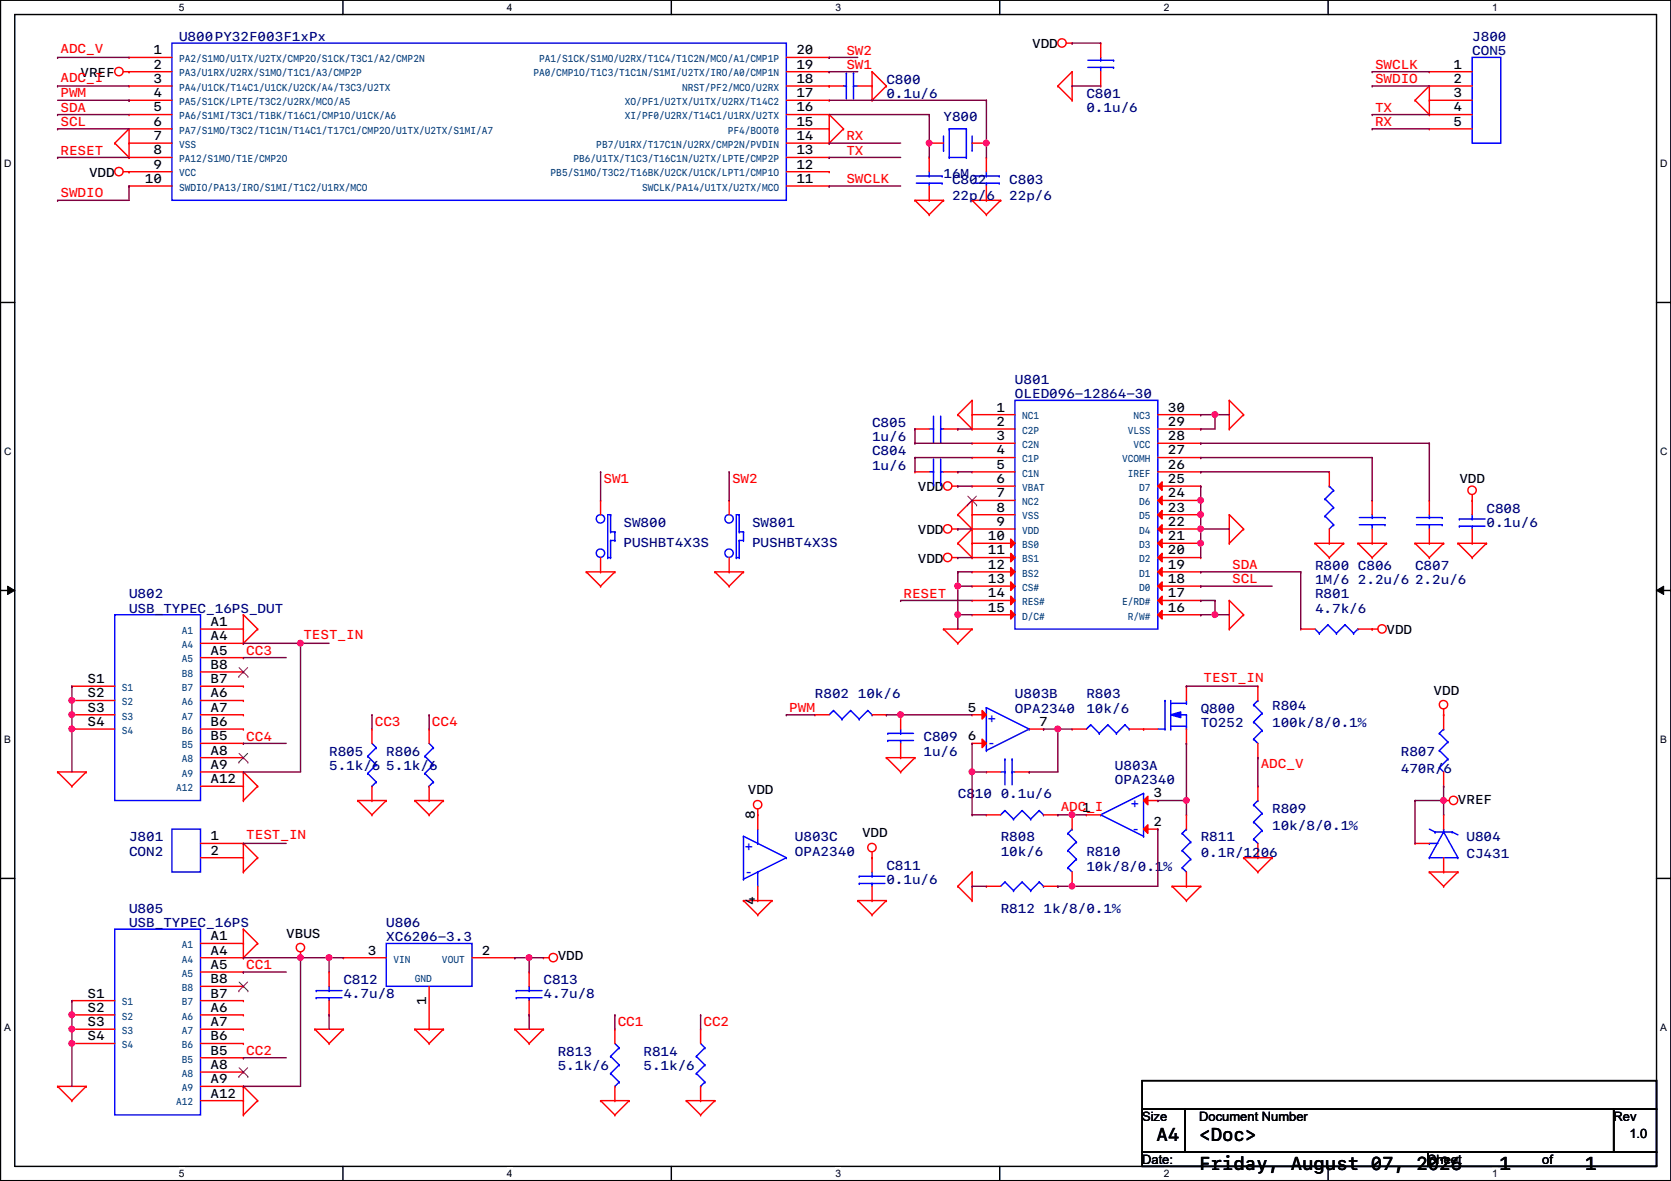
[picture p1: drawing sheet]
<svg xmlns="http://www.w3.org/2000/svg" width="297mm" height="210mm" viewBox="0 0 297 210" stroke-linecap="round" stroke-linejoin="round" font-family="sans-serif">
<defs><g id="words">
<g font-size="3.3">
<text x="205.6" y="202.8">A4</text>
<text x="213.2" y="202.8">&lt;Doc&gt;</text>
<text x="213.2" y="207.9">Friday, August 07, 2026</text>
<text x="266.5" y="207.9">1</text>
<text x="281.8" y="207.9">1</text>
</g>
<g font-size="3" fill="#00f">
<text x="175.6" y="128.6">+</text>
<text x="175.8" y="132.9">-</text>
<text x="201" y="143.8">+</text>
<text x="201.5" y="148.2">-</text>
<text x="132.4" y="151.5">+</text>
<text x="132.7" y="155.8">-</text>
</g>
<g font-size="2.3" fill="#f00">
<text x="10.7" y="9.5">ADC_V</text>
<text x="150.4" y="9.7">SW2</text>
<text x="10.7" y="14.6">ADC_I</text>
<text x="10.7" y="17.3">PWM</text>
<text x="150.4" y="12.2">SW1</text>
<text x="244.4" y="12.2">SWCLK</text>
<text x="244.4" y="14.8">SWDIO</text>
<text x="10.7" y="22.4">SCL</text>
<text x="10.7" y="19.9">SDA</text>
<text x="244.4" y="19.9">TX</text>
<text x="244.4" y="22.4">RX</text>
<text x="10.7" y="27.5">RESET</text>
<text x="150.4" y="24.9">RX</text>
<text x="150.4" y="27.5">TX</text>
<text x="10.7" y="35.1">SWDIO</text>
<text x="150.4" y="32.6">SWCLK</text>
<text x="107.3" y="85.9">SW1</text>
<text x="130.1" y="85.9">SW2</text>
<text x="219" y="101.1">SDA</text>
<text x="160.6" y="106.2">RESET</text>
<text x="219" y="103.7">SCL</text>
<text x="53.9" y="113.6">TEST_IN</text>
<text x="43.8" y="116.4">CC3</text>
<text x="213.9" y="121.2">TEST_IN</text>
<text x="43.8" y="131.6">CC4</text>
<text x="66.6" y="129.1">CC3</text>
<text x="76.8" y="129.1">CC4</text>
<text x="140.3" y="126.5">PWM</text>
<text x="224.1" y="136.5">ADC_V</text>
<text x="43.8" y="149.2">TEST_IN</text>
<text x="188.5" y="144.1">ADC_I</text>
<text x="43.8" y="172.3">CC1</text>
<text x="109.8" y="182.4">CC1</text>
<text x="125" y="182.4">CC2</text>
<text x="43.8" y="187.5">CC2</text>
</g>
<g font-size="2.3">
<text x="27.3" y="9.7">1</text>
<text x="141.6" y="9.7">20</text>
<text x="183.5" y="8.6">VDD</text>
<text x="14.3" y="13.6">VREF</text>
<text x="27.3" y="12.2">2</text>
<text x="27.3" y="14.7">3</text>
<text x="27.3" y="17.3">4</text>
<text x="141.6" y="17.3">17</text>
<text x="141.6" y="14.7">18</text>
<text x="141.6" y="12.2">19</text>
<text x="258.4" y="12.2">1</text>
<text x="258.4" y="14.7">2</text>
<text x="258.4" y="17.3">3</text>
<text x="27.3" y="19.8">5</text>
<text x="27.3" y="22.4">6</text>
<text x="141.6" y="22.4">15</text>
<text x="141.6" y="19.8">16</text>
<text x="258.4" y="19.8">4</text>
<text x="258.4" y="22.4">5</text>
<text x="27.3" y="24.9">7</text>
<text x="27.3" y="27.4">8</text>
<text x="27.3" y="30">9</text>
<text x="141.6" y="30">12</text>
<text x="141.6" y="27.4">13</text>
<text x="141.6" y="24.9">14</text>
<text x="15.8" y="31.4">VDD</text>
<text x="25.7" y="32.5">10</text>
<text x="141.6" y="32.5">11</text>
<text x="177.1" y="73.2">1</text>
<text x="177.1" y="75.7">2</text>
<text x="207.6" y="75.7">29</text>
<text x="207.6" y="73.2">30</text>
<text x="177.1" y="78.2">3</text>
<text x="177.1" y="80.8">4</text>
<text x="177.1" y="83.3">5</text>
<text x="207.6" y="83.3">26</text>
<text x="207.6" y="80.8">27</text>
<text x="207.6" y="78.2">28</text>
<text x="163.1" y="87.3">VDD</text>
<text x="177.1" y="85.9">6</text>
<text x="177.1" y="88.4">7</text>
<text x="207.6" y="88.4">24</text>
<text x="207.6" y="85.9">25</text>
<text x="259.4" y="85.8">VDD</text>
<text x="163.1" y="94.9">VDD</text>
<text x="177.1" y="90.9">8</text>
<text x="177.1" y="93.5">9</text>
<text x="207.6" y="93.5">22</text>
<text x="207.6" y="90.9">23</text>
<text x="163.1" y="100">VDD</text>
<text x="175.6" y="96">10</text>
<text x="175.6" y="98.6">11</text>
<text x="175.6" y="101.1">12</text>
<text x="207.6" y="101.1">19</text>
<text x="207.6" y="98.6">20</text>
<text x="207.6" y="96">21</text>
<text x="175.6" y="103.6">13</text>
<text x="175.6" y="106.2">14</text>
<text x="207.6" y="106.2">17</text>
<text x="207.6" y="103.6">18</text>
<text x="37.4" y="111.3">A1</text>
<text x="37.4" y="113.8">A4</text>
<text x="175.6" y="108.7">15</text>
<text x="207.6" y="108.7">16</text>
<text x="246.5" y="112.7">VDD</text>
<text x="37.4" y="116.3">A5</text>
<text x="37.4" y="118.9">B8</text>
<text x="15.6" y="121.4">S1</text>
<text x="15.6" y="124">S2</text>
<text x="37.4" y="124">A6</text>
<text x="37.4" y="121.4">B7</text>
<text x="254.8" y="123.6">VDD</text>
<text x="15.6" y="126.5">S3</text>
<text x="15.6" y="129">S4</text>
<text x="37.4" y="126.5">A7</text>
<text x="37.4" y="131.6">B5</text>
<text x="37.4" y="129">B6</text>
<text x="172" y="131.6">6</text>
<text x="172" y="126.5">5</text>
<text x="184.7" y="129">7</text>
<text x="37.4" y="134.1">A8</text>
<text x="37.4" y="136.7">A9</text>
<text x="37.4" y="139.2">A12</text>
<text x="132.9" y="141.1">VDD</text>
<text x="205.1" y="141.7">3</text>
<text x="259.2" y="142.9">VREF</text>
<text x="37.4" y="149.4">1</text>
<text x="134.2" y="145.6" transform="rotate(-90 134.2 145.6)">8</text>
<text x="153.2" y="148.8">VDD</text>
<text x="192.4" y="144.3">1</text>
<text x="205.1" y="146.8">2</text>
<text x="37.4" y="151.9">2</text>
<text x="134.2" y="160.8" transform="rotate(-90 134.2 160.8)">4</text>
<text x="37.4" y="167.1">A1</text>
<text x="50.9" y="166.8">VBUS</text>
<text x="37.4" y="169.7">A4</text>
<text x="37.4" y="172.2">A5</text>
<text x="65.4" y="169.7">3</text>
<text x="85.7" y="169.7">2</text>
<text x="99.1" y="170.6">VDD</text>
<text x="15.6" y="177.3">S1</text>
<text x="15.6" y="179.8">S2</text>
<text x="37.4" y="179.8">A6</text>
<text x="37.4" y="177.3">B7</text>
<text x="37.4" y="174.8">B8</text>
<text x="75.7" y="178.6" transform="rotate(-90 75.7 178.6)">1</text>
<text x="15.6" y="182.4">S3</text>
<text x="15.6" y="184.9">S4</text>
<text x="37.4" y="182.4">A7</text>
<text x="37.4" y="184.9">B6</text>
<text x="37.4" y="190">A8</text>
<text x="37.4" y="187.5">B5</text>
<text x="37.4" y="192.5">A9</text>
<text x="37.4" y="195.1">A12</text>
<text x="203" y="199.2">Size</text>
<text x="213.2" y="199.2">Document Number</text>
<text x="286.8" y="199.2">Rev</text>
<text x="289.6" y="202.3">1.0</text>
<text x="203" y="206.8">Date:</text>
<text x="253.8" y="206.8">Sheet</text>
<text x="274.1" y="206.8">of</text>
</g>
<g font-size="2.3" fill="#00007f">
<text x="31.8" y="7.3">U800PY32F003F1xPx</text>
<text x="261.7" y="7.3">J800</text>
<text x="261.7" y="9.8">CON5</text>
<text x="157.6" y="14.9">C800</text>
<text x="157.6" y="17.4">0.1u/6</text>
<text x="193.1" y="17.4">C801</text>
<text x="167.7" y="21.5">Y800</text>
<text x="193.1" y="20">0.1u/6</text>
<text x="167.7" y="31.7">16M</text>
<text x="169.2" y="32.7">C802</text>
<text x="169.2" y="35.5">22p/6</text>
<text x="179.4" y="32.7">C803</text>
<text x="179.4" y="35.5">22p/6</text>
<text x="180.4" y="70.8">OLED096-12864-30</text>
<text x="180.4" y="68.2">U801</text>
<text x="155" y="75.9">C805</text>
<text x="155" y="80.9">C804</text>
<text x="155" y="83.5">1u/6</text>
<text x="155" y="78.4">1u/6</text>
<text x="110.8" y="93.6">SW800</text>
<text x="133.7" y="93.6">SW801</text>
<text x="264.2" y="91.1">C808</text>
<text x="264.2" y="93.6">0.1u/6</text>
<text x="110.8" y="97.2">PUSHBT4X3S</text>
<text x="133.7" y="97.2">PUSHBT4X3S</text>
<text x="233.8" y="101.3">R800 C806</text>
<text x="251.5" y="101.3">C807</text>
<text x="22.9" y="106.3">U802</text>
<text x="233.8" y="103.8">1M/6</text>
<text x="233.8" y="106.3">R801</text>
<text x="241.4" y="103.8">2.2u/6</text>
<text x="251.5" y="103.8">2.2u/6</text>
<text x="22.9" y="108.9">USB_TYPEC_16PS_DUT</text>
<text x="233.8" y="108.9">4.7k/6</text>
<text x="144.9" y="124.1">R802 10k/6</text>
<text x="180.4" y="124.1">U803B</text>
<text x="193.1" y="124.1">R803</text>
<text x="164.2" y="131.7">C809</text>
<text x="180.4" y="126.7">OPA2340</text>
<text x="193.1" y="126.7">10k/6</text>
<text x="213.4" y="126.7">Q800</text>
<text x="213.4" y="129.2">TO252</text>
<text x="226.1" y="126.2">R804</text>
<text x="226.1" y="129.2">100k/8/0.1%</text>
<text x="58.5" y="134.3">R805</text>
<text x="58.5" y="136.8">5.1k/6</text>
<text x="68.7" y="134.3">R806</text>
<text x="68.7" y="136.8">5.1k/6</text>
<text x="164.2" y="134.3">1u/6</text>
<text x="198.2" y="136.8">U803A</text>
<text x="249" y="134.3">R807</text>
<text x="249" y="137.3">470R/6</text>
<text x="170.3" y="141.9">C810 0.1u/6</text>
<text x="198.2" y="139.4">OPA2340</text>
<text x="22.9" y="149.5">J801</text>
<text x="141.3" y="149.5">U803C</text>
<text x="177.9" y="149.5">R808</text>
<text x="213.4" y="149.5">R811</text>
<text x="226.1" y="144.4">R809</text>
<text x="226.1" y="147.5">10k/8/0.1%</text>
<text x="260.7" y="149.5">U804</text>
<text x="22.9" y="152.1">CON2</text>
<text x="141.3" y="152.1">OPA2340</text>
<text x="157.6" y="154.6">C811</text>
<text x="177.9" y="152.1">10k/6</text>
<text x="193.1" y="152.1">R810</text>
<text x="193.1" y="154.9">10k/8/0.1%</text>
<text x="213.4" y="152.3">0.1R/1206</text>
<text x="260.7" y="152.6">CJ431</text>
<text x="157.6" y="157.1">0.1u/6</text>
<text x="22.9" y="162.2">U805</text>
<text x="22.9" y="164.8">USB_TYPEC_16PS</text>
<text x="68.7" y="164.8">U806</text>
<text x="68.7" y="167.3">XC6206-3.3</text>
<text x="177.9" y="162.2">R812 1k/8/0.1%</text>
<text x="61" y="174.9">C812</text>
<text x="61" y="177.5">4.7u/8</text>
<text x="96.6" y="174.9">C813</text>
<text x="96.6" y="177.5">4.7u/8</text>
<text x="99.1" y="187.6">R813</text>
<text x="99.1" y="190.2">5.1k/6</text>
<text x="114.4" y="187.6">R814</text>
<text x="114.4" y="190.2">5.1k/6</text>
</g>
<g font-size="1.8">
<text x="31.8" y="1.9">5</text>
<text x="90.1" y="1.9">4</text>
<text x="148.5" y="1.9">3</text>
<text x="206.9" y="1.9">2</text>
<text x="265.3" y="1.9">1</text>
<text x=".7" y="29.8">D</text>
<text x="295.1" y="29.8">D</text>
<text x=".7" y="80.9">C</text>
<text x="295.1" y="80.9">C</text>
<text x=".7" y="132.1">B</text>
<text x="295.1" y="132.1">B</text>
<text x=".7" y="183.3">A</text>
<text x="295.1" y="183.3">A</text>
<text x="31.8" y="209.2">5</text>
<text x="90.1" y="209.2">4</text>
<text x="148.5" y="209.2">3</text>
<text x="206.9" y="209.2">2</text>
<text x="265.3" y="209.2">1</text>
</g>
<g font-size="1.8" fill="#003f7f">
<text x="31.8" y="11">PA2/S1MO/U1TX/U2TX/CMP2O/S1CK/T3C1/A2/CMP2N</text>
<text x="95.8" y="11">PA1/S1CK/S1MO/U2RX/T1C4/T1C2N/MCO/A1/CMP1P</text>
<text x="31.8" y="13.6">PA3/U1RX/U2RX/S1MO/T1C1/A3/CMP2P</text>
<text x="31.8" y="16.1">PA4/U1CK/T14C1/U1CK/U2CK/A4/T3C3/U2TX</text>
<text x="94.8" y="13.6">PA0/CMP1O/T1C3/T1C1N/S1MI/U2TX/IRO/A0/CMP1N</text>
<text x="121.2" y="16.1">NRST/PF2/MCO/U2RX</text>
<text x="31.8" y="18.7">PA5/S1CK/LPTE/T3C2/U2RX/MCO/A5</text>
<text x="31.8" y="21.2">PA6/S1MI/T3C1/T1BK/T16C1/CMP1O/U1CK/A6</text>
<text x="31.8" y="23.7">PA7/S1MO/T3C2/T1C1N/T14C1/T17C1/CMP2O/U1TX/U2TX/S1MI/A7</text>
<text x="111.1" y="21.2">XI/PF0/U2RX/T14C1/U1RX/U2TX</text>
<text x="111.1" y="18.7">XO/PF1/U2TX/U1TX/U2RX/T14C2</text>
<text x="129.4" y="23.7">PF4/BOOT0</text>
<text x="31.8" y="26.3">VSS</text>
<text x="31.8" y="28.8">PA12/S1MO/T1E/CMP2O</text>
<text x="101.9" y="28.8">PB6/U1TX/T1C3/T16C1N/U2TX/LPTE/CMP2P</text>
<text x="106" y="26.3">PB7/U1RX/T17C1N/U2RX/CMP2N/PVDIN</text>
<text x="31.8" y="31.4">VCC</text>
<text x="31.8" y="33.9">SWDIO/PA13/IRO/S1MI/T1C2/U1RX/MCO</text>
<text x="97.9" y="31.4">PB5/S1MO/T3C2/T16BK/U2CK/U1CK/LPT1/CMP1O</text>
<text x="114.1" y="33.9">SWCLK/PA14/U1TX/U2TX/MCO</text>
<text x="181.7" y="74.5">NC1</text>
<text x="181.7" y="77.1">C2P</text>
<text x="200.5" y="77.1">VLSS</text>
<text x="201.5" y="74.5">NC3</text>
<text x="181.7" y="79.6">C2N</text>
<text x="181.7" y="82.2">C1P</text>
<text x="199.5" y="82.2">VCOMH</text>
<text x="201.5" y="79.6">VCC</text>
<text x="181.7" y="84.7">C1N</text>
<text x="181.7" y="87.2">VBAT</text>
<text x="181.7" y="89.8">NC2</text>
<text x="200.5" y="84.7">IREF</text>
<text x="202.5" y="89.8">D6</text>
<text x="202.5" y="87.2">D7</text>
<text x="181.7" y="92.3">VSS</text>
<text x="181.7" y="94.9">VDD</text>
<text x="202.5" y="94.9">D4</text>
<text x="202.5" y="92.3">D5</text>
<text x="181.7" y="97.4">BS0</text>
<text x="181.7" y="99.9">BS1</text>
<text x="202.5" y="99.9">D2</text>
<text x="202.5" y="97.4">D3</text>
<text x="181.7" y="102.5">BS2</text>
<text x="181.7" y="105">CS#</text>
<text x="181.7" y="107.6">RES#</text>
<text x="199.5" y="107.6">E/RD#</text>
<text x="202.5" y="105">D0</text>
<text x="202.5" y="102.5">D1</text>
<text x="32.3" y="112.6">A1</text>
<text x="181.7" y="110.1">D/C#</text>
<text x="200.5" y="110.1">R/W#</text>
<text x="32.3" y="115.2">A4</text>
<text x="32.3" y="117.7">A5</text>
<text x="21.7" y="122.8">S1</text>
<text x="21.7" y="125.3">S2</text>
<text x="32.3" y="125.3">A6</text>
<text x="32.3" y="122.8">B7</text>
<text x="32.3" y="120.3">B8</text>
<text x="21.7" y="127.9">S3</text>
<text x="21.7" y="130.4">S4</text>
<text x="32.3" y="127.9">A7</text>
<text x="32.3" y="130.4">B6</text>
<text x="32.3" y="135.5">A8</text>
<text x="32.3" y="133">B5</text>
<text x="31.3" y="140.6">A12</text>
<text x="32.3" y="138">A9</text>
<text x="32.3" y="168.5">A1</text>
<text x="32.3" y="171.1">A4</text>
<text x="32.3" y="173.6">A5</text>
<text x="69.9" y="171.1">VIN</text>
<text x="78.6" y="171.1">VOUT</text>
<text x="21.7" y="178.7">S1</text>
<text x="32.3" y="178.7">B7</text>
<text x="32.3" y="176.1">B8</text>
<text x="73.7" y="174.5">GND</text>
<text x="21.7" y="181.2">S2</text>
<text x="21.7" y="183.8">S3</text>
<text x="32.3" y="181.2">A6</text>
<text x="32.3" y="183.8">A7</text>
<text x="21.7" y="186.3">S4</text>
<text x="32.3" y="191.4">A8</text>
<text x="32.3" y="188.8">B5</text>
<text x="32.3" y="186.3">B6</text>
<text x="31.3" y="196.5">A12</text>
<text x="32.3" y="193.9">A9</text>
</g>
</g></defs>
<path d="M.1 0h296.9v209.8h-296.9zM2.6 2.6h291.9v204.7h-291.9z" fill="none" stroke="#000" stroke-width=".25"/>
<g fill="#fff">
<path d="M31.8 .3h1v2h-1z"/>
<path d="M31.8 207.6h1v1.9h-1z"/>
</g>
<path d="M61 0v2.6M61 207.3v2.5" fill="none" stroke="#000" stroke-width=".25"/>
<g fill="#fff">
<path d="M90.1 .3h1v2h-1z"/>
<path d="M90.1 207.6h1v1.9h-1z"/>
</g>
<path d="M119.3 0v2.6M119.3 207.3v2.5" fill="none" stroke="#000" stroke-width=".25"/>
<g fill="#fff">
<path d="M148.5 .3h1v2h-1z"/>
<path d="M148.5 207.6h1v1.9h-1z"/>
</g>
<path d="M177.7 0v2.6M177.7 207.3v2.5" fill="none" stroke="#000" stroke-width=".25"/>
<g fill="#fff">
<path d="M206.9 .3h1v2h-1z"/>
<path d="M206.9 207.6h1v1.9h-1z"/>
</g>
<path d="M236.1 0v2.6M236.1 207.3v2.5" fill="none" stroke="#000" stroke-width=".25"/>
<g fill="#fff">
<path d="M265.3 .3h.9v2h-.9z"/>
<path d="M265.3 207.6h.9v1.9h-.9z"/>
<path d="M.7 28.2h1.3v1.9h-1.3z"/>
<path d="M295.1 28.2h1.3v1.9h-1.3z"/>
<path d="M.7 79.3h1.3v2h-1.3z"/>
<path d="M295.1 79.3h1.3v2h-1.3z"/>
</g>
<path d="M.1 53.8h2.5M294.5 53.8h2.5" fill="none" stroke="#000" stroke-width=".25"/>
<g fill="#fff">
<path d="M.7 130.5h1.2v2h-1.2z"/>
<path d="M295.1 130.5h1.2v2h-1.2z"/>
</g>
<path d="M.1 104.9h2.5M294.5 104.9h2.5" fill="none" stroke="#000" stroke-width=".25"/>
<path d="M1.4 104.2l1.2 .7-1.2 .8zM294.5 104.9l1.2-.7v1.5z" fill="#000"/>
<path d="M1.4 104.2l1.2 .7-1.2 .8zM294.5 104.9l1.2-.7v1.5z" fill="none" stroke="#000" stroke-width=".18"/>
<g fill="#fff">
<path d="M.7 181.7h1.2v2h-1.2z"/>
<path d="M295.1 181.7h1.2v2h-1.2z"/>
</g>
<path d="M.1 156.1h2.5M294.5 156.1h2.5M203 192.1h91.5v5h-91.5zM203 197.1h7.6v7.7h-7.6zM210.6 197.1h76.2v7.7h-76.2zM286.8 197.1h7.7v7.7h-7.7zM203 204.8h50.8v2.5h-50.8zM253.8 204.8h40.7v2.5h-40.7z" fill="none" stroke="#000" stroke-width=".25"/>
<g fill="none" stroke="#f00" stroke-width=".25">
<path d="M21.9 12.7h1M22.9 12.7h.1M155 12.7h.1M155 17.8h.1M155 12.7v5.1M155 12.7l2.6 2.6M157.6 15.3h.1M157.6 15.3l-2.6 2.5M188 15.3h.1M188 15.3l2.6 2.5M189.6 7.7h1M190.6 17.8h.1"/>
<path d="M190.6 12.7h.1M190.6 7.7h.1M190.6 12.7v5.1M190.6 12.7l-2.6 2.6M251.5 17.8h.1M251.5 17.8l2.6 2.6M254.1 15.3h.1M254.1 15.3v5.1M254.1 15.3l-2.6 2.5M20.4 25.4h.1M20.4 25.4l2.5 2.6M21.9 30.5h1"/>
<path d="M22.9 30.5h.1M22.9 28h.1M22.9 22.9h.1M22.9 22.9v5.1M22.9 22.9l-2.5 2.5M147.4 20.4h.1M147.4 25.4h.1M147.4 20.4v5M147.4 20.4l2.5 2.5M149.9 22.9h.1M149.9 22.9l-2.5 2.5M162.6 35.6h.1"/>
<path d="M162.6 35.6h5.1M162.6 35.6l2.6 2.5M165.2 38.1h.1M165.2 35.6h.1M165.2 28h.1M165.2 28v2.5M165.2 33.1v2.5M167.7 35.6h.1M167.7 35.6l-2.5 2.5M172.8 35.6h.1M172.8 35.6h5.1M172.8 35.6l2.5 2.5"/>
<path d="M175.3 38.1h.1M175.3 35.6h.1M175.3 28h.1M175.3 28v2.5M175.3 33.1v2.5M177.9 35.6h.1M177.9 35.6l-2.6 2.5M254.1 20.4h.1M170.3 73.7h.1M170.3 73.7l2.5 2.5M172.8 71.2h.1M172.8 76.2h.1"/>
<path d="M172.8 71.2v5M172.8 71.2l-2.5 2.5M218.5 76.2h.1M218.5 71.2h.1M218.5 71.2v5M218.5 71.2l2.6 2.5M221.1 73.7h.1M221.1 73.7l-2.6 2.5M129.6 88.9h.1M129.6 88.9v2.6M129.6 99.1v2.5M162.6 83.9h.1"/>
<path d="M162.6 83.9h2.6M167.7 83.9h2.6M169.2 94h1.1M169.2 86.4h1.1M169.2 99.1h1.1M170.3 94h.1M170.3 91.5h.1M170.3 86.4h.1M170.3 99.1h.1M170.3 96.6h.1M170.3 83.9h.1M170.3 91.5l2.5 2.5"/>
<path d="M170.3 96.6l2.5 2.5M172.8 88.9h.1M172.8 94h.1M172.8 99.1h.1M172.8 88.9v10.2M172.8 88.9l-2.5 2.6M172.8 94l-2.5 2.6M218.5 96.6h.1M218.5 91.5h.1M218.5 91.5v5.1M218.5 91.5l2.6 2.5M221.1 94h.1"/>
<path d="M221.1 94l-2.6 2.6M233.8 96.6h.1M233.8 96.6h5M233.8 96.6l2.5 2.5M236.3 99.1h.1M238.8 96.6h.1M238.8 96.6l-2.5 2.5M241.4 96.6h.1M241.4 96.6h5.1M241.4 96.6l2.5 2.5M243.9 99.1h.1M246.5 96.6h.1"/>
<path d="M246.5 96.6l-2.6 2.5M251.5 96.6h.1M251.5 96.6h5.1M251.5 96.6l2.6 2.5M254.1 99.1h.1M256.6 96.6h.1M256.6 96.6l-2.5 2.5M259.2 96.6h.1M259.2 96.6h5M259.2 96.6l2.5 2.5M261.7 88.9h.1M261.7 99.1h.1"/>
<path d="M261.7 87.9v1M264.2 96.6h.1M264.2 96.6l-2.5 2.5M35.6 111.8h7.7M35.6 114.3h7.7M35.6 116.9h7.7M35.6 119.4h7.7M43.3 109.3h.1M43.3 114.3h.1M43.3 111.8h.1M43.3 116.9h.1M43.3 119.4h.1"/>
<path d="M43.3 109.3v5M43.3 109.3l2.5 2.5M45.8 111.8h.1M45.8 111.8l-2.5 2.5M104.2 101.6h.1M104.2 101.6h5.1M104.2 101.6l2.6 2.6M106.8 104.2h.1M109.3 101.6h.1M109.3 101.6l-2.5 2.6M127.1 101.6h.1M127.1 101.6h5.1"/>
<path d="M127.1 101.6l2.5 2.6M129.6 104.2h.1M129.6 101.6h.1M132.2 101.6h.1M132.2 101.6l-2.6 2.6M167.7 111.8h.1M167.7 111.8h5.1M167.7 111.8l2.6 2.5M170.3 114.3h.1M172.8 111.8h.1M172.8 111.8l-2.5 2.5M218.5 111.8h.1"/>
<path d="M218.5 106.7h.1M218.5 106.7v5.1M218.5 106.7l2.6 2.6M221.1 109.3h.1M221.1 109.3l-2.6 2.5M243.9 111.8h.1M243.9 111.8h1M10.2 137.2h.1M10.2 137.2h5.1M10.2 137.2l2.6 2.5M12.8 139.7h.1M12.8 122h.1"/>
<path d="M12.8 124.5h.1M12.8 127h.1M12.8 129.6h.1M12.8 129.6h7.6M12.8 122h7.6M12.8 124.5h7.6M12.8 127h7.6M15.3 137.2h.1M15.3 137.2l-2.5 2.5M35.6 134.7h7.7M35.6 137.2h7.7M35.6 129.6h7.7"/>
<path d="M35.6 122h7.7M35.6 124.5h7.7M35.6 127h7.7M35.6 139.7h7.7M35.6 132.1h7.7M43.3 137.2h.1M43.3 124.5h.1M43.3 127h.1M43.3 134.7h.1M43.3 139.7h.1M43.3 132.1h.1M43.3 129.6h.1"/>
<path d="M43.3 122h.1M43.3 137.2v5.1M43.3 137.2l2.5 2.5M45.8 139.7h.1M45.8 139.7l-2.5 2.6M157.6 134.7h.1M157.6 134.7h5M157.6 134.7l2.5 2.5M160.1 137.2h.1M162.6 134.7h.1M162.6 134.7l-2.5 2.5M183 129.6h2.5"/>
<path d="M185.5 129.6h.1M190.6 129.6h.1M190.6 129.6h2.5M200.7 129.6h2.6M203.3 129.6h.1M256.6 127h.1M256.6 139.7h.1M256.6 126v3.6M256.6 137.2v2.5M43.3 142.3h.1M43.3 149.9h.1M43.3 155h.1"/>
<path d="M43.3 149.9v5.1M43.3 149.9l2.5 2.5M45.8 152.4h.1M45.8 152.4l-2.5 2.6M63.6 142.3h.1M63.6 142.3h5.1M63.6 142.3l2.5 2.5M66.1 144.8h.1M68.7 142.3h.1M68.7 142.3l-2.6 2.5M73.7 142.3h.1M73.7 142.3h5.1"/>
<path d="M73.7 142.3l2.6 2.5M76.3 144.8h.1M78.8 142.3h.1M78.8 142.3l-2.5 2.5M134.7 144.8h.1M134.7 143.8v1M155 152.4h.1M155 151.4v3.6M155 157.5v2.6M170.3 157.5h.1M170.3 157.5l2.5 2.6M172.8 155h.1"/>
<path d="M172.8 155v5.1M172.8 155l-2.5 2.5M208.4 157.5h.1M208.4 157.5h5M208.4 157.5l2.5 2.6M213.4 157.5h.1M213.4 157.5l-2.5 2.6M221.1 152.4h.1M221.1 152.4h5M221.1 152.4l2.5 2.6M223.6 155h.1M226.1 152.4h.1"/>
<path d="M226.1 152.4l-2.5 2.6M254.1 155h.1M254.1 155h5.1M254.1 155l2.5 2.5M256.6 157.5h.1M256.6 142.3h.1M256.6 142.3h1M259.2 155h.1M259.2 155l-2.6 2.5M43.3 165.1h.1M43.3 170.2h.1M43.3 165.1v5.1"/>
<path d="M43.3 165.1l2.5 2.6M45.8 167.7h.1M45.8 167.7l-2.5 2.5M53.4 170.2h.1M53.4 169.2v1M61 170.2h.1M61 170.2h7.7M76.3 175.3v7.6M83.9 170.2h7.6M91.5 170.2h.1M96.6 170.2h.1M96.6 170.2h1"/>
<path d="M132.2 160.1h.1M132.2 160.1h5M132.2 160.1l2.5 2.5M134.7 162.6h.1M137.2 160.1h.1M137.2 160.1l-2.5 2.5M152.5 160.1h.1M152.5 160.1h5.1M152.5 160.1l2.5 2.5M155 162.6h.1M155 160.1h.1M157.6 160.1h.1"/>
<path d="M157.6 160.1l-2.6 2.5M172.8 160.1h.1M210.9 160.1h.1M10.2 193.1h.1M10.2 193.1h5.1M10.2 193.1l2.6 2.5M12.8 195.6h.1M15.3 193.1h.1M15.3 193.1l-2.5 2.5M43.3 193.1h.1M43.3 198.2h.1M43.3 193.1v5.1"/>
<path d="M43.3 193.1l2.5 2.5M45.8 195.6h.1M45.8 195.6l-2.5 2.6M56 182.9h.1M56 182.9h5M56 182.9l2.5 2.6M58.5 185.5h.1M61 182.9h.1M61 182.9l-2.5 2.6M73.7 182.9h.1M73.7 182.9h5.1M73.7 182.9l2.6 2.6"/>
<path d="M76.3 185.5h.1M76.3 182.9h.1M78.8 182.9h.1M78.8 182.9l-2.5 2.6M91.5 182.9h.1M91.5 182.9h5.1M91.5 182.9l2.6 2.6M94.1 185.5h.1M96.6 182.9h.1M96.6 182.9l-2.5 2.6M106.8 195.6h.1M106.8 195.6h5"/>
<path d="M106.8 195.6l2.5 2.6M109.3 198.2h.1M111.8 195.6h.1M111.8 195.6l-2.5 2.6M122 195.6h.1M122 195.6h5.1M122 195.6l2.5 2.6M124.5 198.2h.1M124.5 182.9h.1M124.5 195.6h.1M124.5 182.9v2.6M124.5 193.1v2.5"/>
<path d="M127.1 195.6h.1M127.1 195.6l-2.6 2.6"/>
<circle cx="21.1" cy="12.7" r=".75"/>
<circle cx="188.8" cy="7.6" r=".75"/>
<circle cx="21.1" cy="30.5" r=".75"/>
<circle cx="168.5" cy="94" r=".75"/>
<circle cx="168.5" cy="86.4" r=".75"/>
<circle cx="168.5" cy="99.1" r=".75"/>
<circle cx="261.7" cy="87.1" r=".75"/>
<circle cx="245.7" cy="111.8" r=".75"/>
<circle cx="256.6" cy="125.2" r=".75"/>
<circle cx="134.7" cy="143" r=".75"/>
<circle cx="155" cy="150.6" r=".75"/>
<circle cx="258.4" cy="142.3" r=".75"/>
<circle cx="53.4" cy="168.4" r=".75"/>
<circle cx="98.4" cy="170.2" r=".75"/>
</g>
<g fill="none" stroke="#00f" stroke-width=".25">
<path d="M162.9 31.3h4.6M162.9 32.6h4.6M165.2 32.6h.1M165.2 31.3h.1M165.2 30.5v.8M165.2 32.6v.5M167.5 31.3h.1M167.5 32.6h.1M173.1 31.3h4.5M173.1 32.6h4.5M175.3 32.6h.1M175.3 31.3h.1"/>
<path d="M175.3 30.5v.8M175.3 32.6v.5M177.6 31.3h.1M177.6 32.6h.1M130.9 99.1h.1M130.9 99.1h.5M131.4 99.1h.1M131.4 96.1h.1M131.4 94.5h.1M131.4 91.5h.1M131.4 91.5h-.5v7.6M131.4 91.5v3"/>
<path d="M131.4 96.1v3M131.4 96.1h.8M131.4 94.5h.8M132.2 96.1h.1M132.2 94.5h.1M132.2 94.5v1.6M165.2 83.9h.7M165.9 86.1h.1M165.9 83.9h.1M165.9 81.6v4.5M167.2 83.9h.1M167.2 86.1h.1"/>
<path d="M167.2 83.9h.5M167.2 81.6v4.5M20.4 109.3h15.2v33h-15.2zM175.3 125.8h.1M175.3 133.4h.1M175.3 125.8v7.6M175.3 125.8l7.7 3.8M183 129.6h.1M183 129.6l-7.7 3.8M193.9 128.8h.1M193.9 128.8l-.8 .8M193.9 128.8l1.5 1.5"/>
<path d="M195.4 130.3h.1M196.9 128.8h.1M196.9 128.8l-1.5 1.5M196.9 128.8l1.6 1.5M198.5 130.3h.1M200 128.8h.1M200 128.8l-1.5 1.5M200 128.8l.7 .8M200.7 129.6h.1M255.9 136.4h.1M255.9 133.4h.1M255.9 130.3h.1"/>
<path d="M255.9 136.4l.7 .8M255.9 133.4l1.5 1.5M255.9 130.3l1.5 1.6M256.6 129.6h.1M256.6 129.6l-.7 .7M257.4 134.9h.1M257.4 131.9h.1M257.4 134.9l-1.5 1.5M257.4 131.9l-1.5 1.5M152.7 155.7h.1M152.7 157h.1M152.7 155.7h4.6"/>
<path d="M152.7 157h4.6M155 157h.1M155 155.7h.1M155 155v.7M155 157v.5M68.7 167.7h15.2v7.6h-15.2zM123.8 187.7h.1M123.8 190.8h.1M123.8 187.7l1.5 1.6M123.8 190.8l1.5 1.5M124.5 193.1h.1M124.5 185.5l.8 .7"/>
<path d="M125.3 186.2h.1M125.3 189.3h.1M125.3 192.3h.1M125.3 186.2l-1.5 1.5M125.3 189.3l-1.5 1.5M125.3 192.3l-.8 .8"/>
<circle cx="129.6" cy="92.2" r=".75"/>
<circle cx="129.6" cy="98.3" r=".75"/>
</g>
<path d="M42.5 118.7l1.6 1.5M44 118.7l-1.5 1.5M42.5 135.5h.1M42.5 120.2h.1M42.5 133.9l1.6 1.6M44 133.9l-1.5 1.6M44.1 135.5h.1M44.1 120.2h.1" fill="none" stroke="#7f3f00" stroke-width=".18"/>
<path d="M174.6 131.4l.7 .7-.7 .8z" fill="#f00"/>
<path d="M172.8 132.1h.1M172.8 132.1h2.5M174.6 131.4l.7 .7-.7 .8z" fill="none" stroke="#f00" stroke-width=".25"/>
<path d="M174.6 126.3l.7 .7-.7 .8z" fill="#f00"/>
<g fill="none" stroke="#f00" stroke-width=".25">
<path d="M172.8 127h.1M172.8 127h2.5M174.6 126.3l.7 .7-.7 .8zM175.3 157.5h.1M175.3 144.8h.1M175.3 157.5h2.6M175.3 144.8h2.6M185.5 157.5h2.5M185.5 144.8h2.5M188 157.5h.1M188 144.8h.1M193.1 144.8h.1"/>
<path d="M193.1 144.8h2.6"/>
</g>
<g fill="none" stroke="#00f" stroke-width=".25">
<path d="M178.6 156.8h.1M178.6 144.1h.1M178.6 156.8l-.7 .7M178.6 156.8l1.6 1.5M178.6 144.1l-.7 .7M178.6 144.1l1.6 1.5M180.2 158.3h.1M180.2 145.6h.1M181.7 156.8h.1M181.7 144.1h.1M181.7 156.8l-1.5 1.5M181.7 156.8l1.5 1.5"/>
<path d="M181.7 144.1l-1.5 1.5M181.7 144.1l1.5 1.5M183.2 158.3h.1M183.2 145.6h.1M184.7 156.8h.1M184.7 144.1h.1M184.7 156.8l-1.5 1.5M184.7 156.8l.8 .7M184.7 144.1l-1.5 1.5M184.7 144.1l.8 .7M185.5 157.5h.1M185.5 144.8h.1"/>
<path d="M195.7 144.8h.1M195.7 144.8l7.6 3.8M203.3 141h.1M203.3 148.6h.1M203.3 141l-7.6 3.8M203.3 141v7.6"/>
</g>
<path d="M203.3 147.4l.7-.8v1.5z" fill="#f00"/>
<path d="M203.3 147.4l.7-.8v1.5zM203.3 147.4h2.5M205.8 147.4h.1" fill="none" stroke="#f00" stroke-width=".25"/>
<path d="M203.3 142.3l.7-.8v1.5z" fill="#f00"/>
<g fill="none" stroke="#f00" stroke-width=".25">
<path d="M22.9 10.2h.1M22.9 12.7h.1M22.9 15.3h.1M22.9 17.8h.1M22.9 12.7h7.7M22.9 15.3h7.7M22.9 17.8h7.7M22.9 10.2h7.7M139.8 12.7h7.6M139.8 15.3h7.6M139.8 17.8h7.6M139.8 10.2h7.6"/>
<path d="M147.4 17.8h.1M147.4 15.3h.1M147.4 12.7h.1M147.4 10.2h.1M254.1 12.7h.1M254.1 15.3h.1M254.1 17.8h.1M254.1 12.7h7.6M254.1 15.3h7.6M254.1 17.8h7.6M22.9 20.4h.1M22.9 22.9h.1"/>
<path d="M22.9 25.4h.1M22.9 28h.1M22.9 30.5h.1M22.9 33.1h.1M22.9 20.4h7.7M22.9 22.9h7.7M22.9 25.4h7.7M22.9 28h7.7M22.9 30.5h7.7M22.9 33.1h7.7M139.8 20.4h7.6M139.8 22.9h7.6"/>
<path d="M139.8 25.4h7.6M139.8 28h7.6M139.8 30.5h7.6M139.8 33.1h7.6M147.4 33.1h.1M147.4 30.5h.1M147.4 28h.1M147.4 25.4h.1M147.4 22.9h.1M147.4 20.4h.1M254.1 20.4h.1M254.1 22.9h.1"/>
<path d="M254.1 20.4h7.6M254.1 22.9h7.6M172.8 73.7h.1M172.8 76.2h.1M172.8 78.8h.1M172.8 73.7h7.6M172.8 76.2h7.6M172.8 78.8h7.6M172.8 81.3h.1M172.8 83.9h.1M172.8 86.4h.1M172.8 88.9h.1"/>
<path d="M172.8 91.5h.1M172.8 94h.1M172.8 81.3h7.6M172.8 83.9h7.6M172.8 86.4h7.6M172.8 88.9h7.6M172.8 91.5h7.6M172.8 94h7.6M236.3 96.6h.1M236.3 83.9h.1M236.3 83.9v2.5M236.3 94v2.6"/>
<path d="M231.2 111.8h.1M231.2 111.8h2.6M241.4 111.8h2.5M243.9 111.8h.1M66.1 129.6h.1M66.1 129.6v2.5M66.1 139.7v2.6M175.3 137.2h.1M175.3 137.2h2.6M180.4 137.2h2.6M183 137.2h.1M223.6 134.7h.1"/>
<path d="M223.6 122h.1M223.6 122v2.5M223.6 132.1v2.6M66.1 142.3h.1M203.3 142.3l.7-.8v1.5zM203.3 142.3h2.5M205.8 142.3h.1"/>
</g>
<g fill="none" stroke="#00f" stroke-width=".25">
<path d="M30.6 7.7h109.2v27.9h-109.2zM261.7 10.2h5.1v15.2h-5.1zM180.4 71.2h25.4v40.6h-25.4zM235.5 91.7h.1M235.5 88.7h.1M235.5 91.7l1.6 1.6M235.5 88.7l1.6 1.5M236.3 86.4h.1M236.3 86.4l.8 .8M237.1 93.3h.1M237.1 90.2h.1M237.1 87.2h.1"/>
<path d="M237.1 93.3l-.8 .7M237.1 90.2l-1.6 1.5M237.1 87.2l-1.6 1.5M233.8 111.8l.7 .8M234.5 112.6h.1M236 111h.1M236 111l-1.5 1.6M236 111l1.6 1.6M237.6 112.6h.1M239.1 111h.1M239.1 111l-1.5 1.6M239.1 111l1.5 1.6"/>
<path d="M240.6 112.6h.1M241.4 111.8h.1M241.4 111.8l-.8 .8M65.4 134.4h.1M65.4 137.5h.1M65.4 134.4l1.5 1.5M65.4 137.5l1.5 1.5M66.1 139.7h.1M66.1 132.1l.8 .8M66.9 132.9h.1M66.9 135.9h.1M66.9 139h.1"/>
<path d="M66.9 132.9l-1.5 1.5M66.9 135.9l-1.5 1.6M66.9 139l-.8 .7M177.9 137.2h.7M178.6 134.9h.1M178.6 137.2h.1M178.6 134.9v4.6M179.9 137.2h.1M179.9 134.9h.1M179.9 137.2h.5M179.9 134.9v4.6M222.8 131.4h.1"/>
<path d="M222.8 128.3h.1M222.8 125.3h.1M222.8 131.4l.8 .7M222.8 128.3l1.6 1.5M222.8 125.3l1.6 1.5M223.6 124.5h.1M223.6 124.5l-.8 .8M224.4 129.8h.1M224.4 126.8h.1M224.4 129.8l-1.6 1.6M224.4 126.8l-1.6 1.5"/>
</g>
<path d="M172 89.7h.1M172 88.2l1.6 1.5M173.6 88.2l-1.6 1.5M173.6 89.7h.1" fill="none" stroke="#7f3f00" stroke-width=".18"/>
<path d="M179.7 95.8l.7 .8-.7 .7z" fill="#f00"/>
<path d="M172.8 96.6h.1M172.8 96.6h7.6M179.7 95.8l.7 .8-.7 .7z" fill="none" stroke="#f00" stroke-width=".25"/>
<path d="M179.7 98.3l.7 .8-.7 .8z" fill="#f00"/>
<path d="M172.8 99.1h.1M172.8 99.1h7.6M179.7 98.3l.7 .8-.7 .8z" fill="none" stroke="#f00" stroke-width=".25"/>
<path d="M179.7 100.9l.7 .7-.7 .8z" fill="#f00"/>
<path d="M172.8 101.6h.1M172.8 101.6h7.6M179.7 100.9l.7 .7-.7 .8z" fill="none" stroke="#f00" stroke-width=".25"/>
<path d="M179.7 103.4l.7 .8-.7 .7z" fill="#f00"/>
<path d="M172.8 104.2h.1M172.8 104.2h7.6M179.7 103.4l.7 .8-.7 .7z" fill="none" stroke="#f00" stroke-width=".25"/>
<path d="M179.7 106l.7 .7-.7 .8z" fill="#f00"/>
<path d="M172.8 106.7h.1M172.8 106.7h7.6M179.7 106l.7 .7-.7 .8z" fill="none" stroke="#f00" stroke-width=".25"/>
<path d="M179.7 108.5l.7 .8-.7 .7z" fill="#f00"/>
<path d="M172.8 109.3h.1M172.8 109.3h7.6M179.7 108.5l.7 .8-.7 .7z" fill="none" stroke="#f00" stroke-width=".25"/>
<path d="M205.8 109.3l.8-.8v1.5z" fill="#f00"/>
<path d="M205.8 109.3l.8-.8v1.5zM205.8 109.3h7.6M213.4 109.3h.1" fill="none" stroke="#f00" stroke-width=".25"/>
<path d="M205.8 106.7l.8-.7v1.5z" fill="#f00"/>
<path d="M205.8 106.7l.8-.7v1.5zM205.8 106.7h7.6M213.4 106.7h.1" fill="none" stroke="#f00" stroke-width=".25"/>
<path d="M205.8 104.2l.8-.8v1.5z" fill="#f00"/>
<path d="M205.8 104.2l.8-.8v1.5zM205.8 104.2h7.6M213.4 104.2h.1" fill="none" stroke="#f00" stroke-width=".25"/>
<path d="M205.8 101.6l.8-.7v1.5z" fill="#f00"/>
<path d="M205.8 101.6l.8-.7v1.5zM205.8 101.6h7.6M213.4 101.6h.1" fill="none" stroke="#f00" stroke-width=".25"/>
<path d="M205.8 99.1l.8-.8v1.6z" fill="#f00"/>
<path d="M205.8 99.1l.8-.8v1.6zM205.8 99.1h7.6M213.4 99.1h.1" fill="none" stroke="#f00" stroke-width=".25"/>
<path d="M205.8 96.6l.8-.8v1.5z" fill="#f00"/>
<path d="M205.8 96.6l.8-.8v1.5zM205.8 96.6h7.6M213.4 96.6h.1" fill="none" stroke="#f00" stroke-width=".25"/>
<path d="M205.8 94l.8-.7v1.5z" fill="#f00"/>
<path d="M205.8 94l.8-.7v1.5zM205.8 94h7.6M213.4 94h.1" fill="none" stroke="#f00" stroke-width=".25"/>
<path d="M205.8 91.5l.8-.8v1.5z" fill="#f00"/>
<path d="M205.8 91.5l.8-.8v1.5zM205.8 91.5h7.6M213.4 91.5h.1" fill="none" stroke="#f00" stroke-width=".25"/>
<path d="M205.8 88.9l.8-.7v1.5z" fill="#f00"/>
<path d="M205.8 88.9l.8-.7v1.5zM205.8 88.9h7.6M213.4 88.9h.1" fill="none" stroke="#f00" stroke-width=".25"/>
<path d="M205.8 86.4l.8-.8v1.6z" fill="#f00"/>
<g fill="none" stroke="#f00" stroke-width=".25">
<path d="M147.4 15.3h.1M147.4 15.3h2.5M152.5 15.3h2.5M155 15.3h.1M195.7 7.7h.1M195.7 15.3h.1M195.7 7.7v2.5M195.7 12.7v2.6M165.2 25.4h.1M165.2 25.4h2.5M172.8 25.4h2.5M175.3 25.4h.1"/>
<path d="M205.8 78.8h7.6M205.8 76.2h7.6M205.8 73.7h7.6M213.4 78.8h.1M213.4 76.2h.1M213.4 73.7h.1M106.8 88.9h.1M106.8 88.9v2.6M106.8 99.1v2.5M205.8 86.4l.8-.8v1.6zM205.8 86.4h7.6M205.8 83.9h7.6"/>
<path d="M205.8 81.3h7.6M213.4 86.4h.1M213.4 83.9h.1M213.4 81.3h.1M106.8 101.6h.1M76.3 129.6h.1M76.3 129.6v2.5M76.3 139.7v2.6M144.9 127h.1M144.9 127h2.5M155 127h2.6M157.6 127h.1"/>
<path d="M223.6 139.7h.1M223.6 139.7v2.6M35.6 149.9h7.7M35.6 152.4h7.7M43.3 149.9h.1M43.3 152.4h.1M76.3 142.3h.1M134.7 144.8h.1M134.7 144.8v2.6M134.7 157.5v2.6M190.6 157.5h.1M190.6 144.8h.1"/>
<path d="M190.6 144.8v2.6M190.6 155v2.5M223.6 152.4h.1M223.6 149.9v2.5M12.8 177.8h.1M12.8 177.8h7.6M35.6 177.8h7.7M35.6 167.7h7.7M35.6 170.2h7.7M35.6 172.8h7.7M35.6 175.3h7.7M43.3 167.7h.1"/>
<path d="M43.3 170.2h.1M43.3 172.8h.1M43.3 177.8h.1M43.3 175.3h.1M58.5 172.8h.1M58.5 172.8v2.5M58.5 177.8v2.6M134.7 160.1h.1M12.8 180.4h.1M12.8 182.9h.1M12.8 185.5h.1M12.8 180.4h7.6"/>
<path d="M12.8 182.9h7.6M12.8 185.5h7.6M35.6 180.4h7.7M35.6 182.9h7.7M35.6 185.5h7.7M35.6 190.5h7.7M35.6 193.1h7.7M35.6 195.6h7.7M35.6 188h7.7M43.3 180.4h.1M43.3 182.9h.1M43.3 190.5h.1"/>
<path d="M43.3 193.1h.1M43.3 195.6h.1M43.3 188h.1M43.3 185.5h.1M58.5 180.4h.1"/>
</g>
<g fill="none" stroke="#00f" stroke-width=".25">
<path d="M149.9 15.3h.5M150.4 15.3h.1M150.4 13h.1M150.4 13v4.6M151.7 13h.1M151.7 15.3h.1M151.7 15.3h.8M151.7 13v4.6M193.4 12h4.5M193.4 10.7h4.5M195.7 10.7h.1M195.7 12h.1"/>
<path d="M195.7 10.2v.5M195.7 12v.7M197.9 12h.1M197.9 10.7h.1M167.7 26.7h.1M167.7 24.2v2.5M168.7 28h.1M168.7 22.9h.1M168.7 28h3.1M168.7 22.9v5.1M168.7 22.9h3.1M171.8 28h.1"/>
<path d="M171.8 22.9h.1M171.8 22.9v5.1M172.8 26.7h.1M172.8 24.2v2.5M108 99.1h.1M108 99.1h.5M108.5 99.1h.1M108.5 96.1h.1M108.5 94.5h.1M108.5 91.5h.1M108.5 91.5h-.5v7.6M108.5 91.5v3"/>
<path d="M108.5 96.1v3M108.5 96.1h.8M108.5 94.5h.8M109.3 96.1h.1M109.3 94.5h.1M109.3 94.5v1.6M75.5 134.4h.1M75.5 137.5h.1M75.5 134.4l1.5 1.5M75.5 137.5l1.5 1.5M76.3 139.7h.1M76.3 132.1l.7 .8"/>
<path d="M77 132.9h.1M77 135.9h.1M77 139h.1M77 132.9l-1.5 1.5M77 135.9l-1.5 1.6M77 139l-.7 .7M148.2 126.3h.1M148.2 126.3l-.8 .7M148.2 126.3l1.5 1.5M149.7 127.8h.1M151.2 126.3h.1M151.2 126.3l-1.5 1.5"/>
<path d="M151.2 126.3l1.5 1.5M152.7 127.8h.1M154.3 126.3h.1M154.3 126.3l-1.6 1.5M154.3 126.3l.7 .7M155 127h.1M30.6 147.4h5v7.6h-5zM132.2 148.6h.1M132.2 156.3h.1M132.2 148.6l7.6 3.8M132.2 148.6v7.7M134.7 149.9h.1"/>
<path d="M134.7 155h.1M134.7 147.4v2.5M134.7 155v2.5M139.8 152.4h.1M139.8 152.4l-7.6 3.9M189.8 154.2h.1M189.8 151.2h.1M189.8 148.1h.1M189.8 154.2l.8 .8M189.8 151.2l1.5 1.5M189.8 148.1l1.5 1.5M190.6 147.4h.1"/>
<path d="M190.6 147.4l-.8 .7M191.3 152.7h.1M191.3 149.6h.1M191.3 152.7l-1.5 1.5M191.3 149.6l-1.5 1.6M222.8 149.1h.1M222.8 146.1h.1M222.8 143h.1M222.8 149.1l.8 .8M222.8 146.1l1.6 1.5M222.8 143l1.6 1.6M223.6 142.3h.1"/>
<path d="M223.6 142.3l-.8 .7M224.4 147.6h.1M224.4 144.6h.1M224.4 147.6l-1.6 1.5M224.4 144.6l-1.6 1.5M20.4 165.1h15.2v33.1h-15.2zM56.2 176.1h.1M56.2 177.3h.1M56.2 176.1h4.6M56.2 177.3h4.6M58.5 177.3h.1M58.5 176.1h.1"/>
<path d="M58.5 175.3v.8M58.5 177.3v.5"/>
<circle cx="106.7" cy="92.2" r=".75"/>
<circle cx="106.7" cy="98.3" r=".75"/>
</g>
<path d="M42.5 176.1h.1M42.5 174.5l1.6 1.6M44 174.5l-1.5 1.6M44.1 176.1h.1M42.5 191.3h.1M42.5 189.8l1.6 1.5M44 189.8l-1.5 1.5M44.1 191.3h.1" fill="none" stroke="#7f3f00" stroke-width=".18"/>
<path d="M208.1 127l1.8-.5v1.1z" fill="#00f"/>
<g fill="none" stroke="#00f" stroke-width=".25">
<path d="M165.2 76.2h.7M165.9 78.5h.1M165.9 76.2h.1M165.9 74v4.5M167.2 76.2h.1M167.2 78.5h.1M167.2 76.2h.5M167.2 74v4.5M241.6 93.3h4.6M241.6 92h4.6M243.9 92h.1M243.9 93.3h.1"/>
<path d="M243.9 91.5v.5M243.9 93.3v.7M246.2 93.3h.1M246.2 92h.1M251.8 93.3h4.6M251.8 92h4.6M254.1 92h.1M254.1 93.3h.1M254.1 91.5v.5M254.1 93.3v.7M256.4 93.3h.1M256.4 92h.1"/>
<path d="M259.4 92.2h.1M259.4 93.5h.1M259.4 92.2h4.6M259.4 93.5h4.6M261.7 93.5h.1M261.7 92.2h.1M261.7 91.5v.7M261.7 93.5v.5M157.8 130.3h.1M157.8 131.6h.1M157.8 130.3h4.6M157.8 131.6h4.6"/>
<path d="M160.1 131.6h.1M160.1 130.3h.1M160.1 129.6v.7M160.1 131.6v.5M205.8 129.6h1.3M207.1 129.6h.1M207.1 124.5h.1M207.1 124.5v5.1M208.1 127l1.8-.5v1.1zM208.1 129.6h.1M208.1 125h.1M208.1 124.5v5.1"/>
<path d="M208.1 125h2.8M208.1 129.1h2.8M209.9 127h1M210.9 125h.1M210.9 127h.1M210.9 129.6h.1M210.9 129.1h.1M210.9 124.5v.5M210.9 127v2.6M210.1 154.2h.1M210.1 151.2h.1M210.1 148.1h.1"/>
<path d="M210.1 154.2l.8 .8M210.1 151.2l1.6 1.5M210.1 148.1l1.6 1.5M210.9 147.4h.1M210.9 147.4l-.8 .7M211.7 152.7h.1M211.7 149.6h.1M211.7 152.7l-1.6 1.5M211.7 149.6l-1.6 1.6M254.1 149.9h.1M254.1 152.4h.1M254.1 149.9h1.5"/>
<path d="M254.1 152.4h5.1M254.1 147.4l1 .5M255.1 147.9h.1M255.1 147.9h3M256.6 147.4h.1M256.6 147.9h.1M256.6 147.4v.5M256.6 147.9l2.6 4.5M256.6 147.9l-2.5 4.5M258.1 147.9h.1M258.1 147.9l1.1 .5M259.2 152.4h.1"/>
<path d="M91.8 176.1h.1M91.8 177.3h.1M91.8 176.1h4.5M91.8 177.3h4.5M94.1 177.3h.1M94.1 176.1h.1M94.1 175.3v.8M94.1 177.3v.5M108.5 187.7h.1M108.5 190.8h.1M108.5 187.7l1.6 1.6M108.5 190.8l1.6 1.5"/>
<path d="M109.3 193.1h.1M109.3 185.5l.8 .7M110.1 186.2h.1M110.1 189.3h.1M110.1 192.3h.1M110.1 186.2l-1.6 1.5M110.1 189.3l-1.6 1.5M110.1 192.3l-.8 .8"/>
</g>
<g fill="none" stroke="#f00" stroke-width=".25">
<path d="M162.6 76.2h.1M162.6 76.2h2.6M167.7 76.2h2.6M170.3 76.2h.1M243.9 88.9h.1M243.9 96.6h.1M243.9 88.9v2.6M243.9 94v2.6M254.1 88.9h.1M254.1 96.6h.1M254.1 88.9v2.6M254.1 94v2.6"/>
<path d="M261.7 96.6h.1M261.7 88.9h.1M261.7 88.9v2.6M261.7 94v2.6M160.1 134.7h.1M160.1 127h.1M160.1 127v2.6M160.1 132.1v2.6M203.3 129.6h.1M203.3 129.6h2.5M210.9 122h.1M210.9 132.1h.1"/>
<path d="M210.9 122v2.5M210.9 129.6v2.5M210.9 157.5h.1M210.9 144.8h.1M210.9 144.8v2.6M210.9 155v2.5M251.5 149.9h.1M251.5 149.9h2.6M256.6 144.8h.1M256.6 155h.1M256.6 144.8v2.6M256.6 152.4v2.6"/>
<path d="M94.1 172.8h.1M94.1 172.8v2.5M94.1 177.8v2.6M94.1 180.4h.1M109.3 182.9h.1M109.3 195.6h.1M109.3 182.9v2.6M109.3 193.1v2.5"/>
</g>
<path d="M190.6 15.3h.1M190.6 7.7h.1M190.6 15.3h5.1M190.6 7.7h5.1M243.9 20.4h.1M243.9 20.4h10.2M106.8 83.9h.1M106.8 83.9v5M129.6 83.9h.1M129.6 83.9v5M210.9 132.1h.1M210.9 132.1v10.2" fill="none" stroke="#7f003f" stroke-width=".25"/>
<circle cx="210.9" cy="142.3" r=".49" fill="#f0f"/>
<circle cx="210.9" cy="142.3" r=".49" fill="none" stroke="#f0f" stroke-width=".25"/>
<path d="M157.6 127h.1M157.6 127h2.5" fill="none" stroke="#7f003f" stroke-width=".25"/>
<circle cx="160.1" cy="127" r=".49" fill="#f0f"/>
<circle cx="160.1" cy="127" r=".49" fill="none" stroke="#f0f" stroke-width=".25"/>
<path d="M160.1 127h.1M160.1 127h12.7M185.5 129.6h.1M185.5 129.6h2.5" fill="none" stroke="#7f003f" stroke-width=".25"/>
<circle cx="188" cy="129.6" r=".49" fill="#f0f"/>
<circle cx="188" cy="129.6" r=".49" fill="none" stroke="#f0f" stroke-width=".25"/>
<path d="M172.8 132.1h.1M172.8 132.1v5.1" fill="none" stroke="#7f003f" stroke-width=".25"/>
<circle cx="172.8" cy="137.2" r=".49" fill="#f0f"/>
<circle cx="172.8" cy="137.2" r=".49" fill="none" stroke="#f0f" stroke-width=".25"/>
<g fill="none" stroke="#7f003f" stroke-width=".25">
<path d="M172.8 137.2h.1M172.8 137.2h2.5M172.8 137.2v7.6M183 137.2h.1M188 129.6h.1M188 129.6v7.6h-5M188 129.6h2.6M172.8 144.8h.1M172.8 144.8h2.5M188 144.8h.1M188 144.8h2.6M205.8 142.3h.1"/>
<path d="M205.8 142.3h5.1M210.9 142.3h.1M210.9 142.3v2.5"/>
</g>
<circle cx="190.6" cy="144.8" r=".49" fill="#f0f"/>
<circle cx="190.6" cy="144.8" r=".49" fill="none" stroke="#f0f" stroke-width=".25"/>
<path d="M172.8 157.5h.1M172.8 157.5h2.5M188 157.5h.1M188 157.5h17.8M190.6 144.8h.1M190.6 157.5h.1M190.6 144.8h2.5" fill="none" stroke="#7f003f" stroke-width=".25"/>
<circle cx="190.6" cy="157.5" r=".49" fill="#f0f"/>
<circle cx="190.6" cy="157.5" r=".49" fill="none" stroke="#f0f" stroke-width=".25"/>
<path d="M210.9 122h.1M210.9 122h12.7M256.6 139.7h.1M256.6 139.7v2.6h-5.1M205.8 147.4h.1M205.8 147.4v10.1M251.5 142.3h.1M251.5 142.3v7.6" fill="none" stroke="#7f003f" stroke-width=".25"/>
<circle cx="256.6" cy="142.3" r=".49" fill="#f0f"/>
<circle cx="256.6" cy="142.3" r=".49" fill="none" stroke="#f0f" stroke-width=".25"/>
<path d="M256.6 142.3h.1M256.6 142.3v2.5M12.8 177.8h.1M12.8 177.8v2.6M43.3 172.8h.1M43.3 170.2h.1M43.3 170.2h15.2M43.3 172.8h7.6M53.4 170.2h.1M43.3 188h.1M43.3 188h7.6" fill="none" stroke="#7f003f" stroke-width=".25"/>
<circle cx="12.8" cy="180.4" r=".49" fill="#f0f"/>
<circle cx="12.8" cy="180.4" r=".49" fill="none" stroke="#f0f" stroke-width=".25"/>
<path d="M53.4 170.2h.1M53.4 170.2v22.9h-10.1M43.3 193.1h.1" fill="none" stroke="#7f003f" stroke-width=".25"/>
<circle cx="53.4" cy="170.2" r=".49" fill="#f0f"/>
<circle cx="53.4" cy="170.2" r=".49" fill="none" stroke="#f0f" stroke-width=".25"/>
<path d="M12.8 180.4h.1M12.8 182.9h.1M12.8 180.4v5.1" fill="none" stroke="#7f003f" stroke-width=".25"/>
<circle cx="12.8" cy="182.9" r=".49" fill="#f0f"/>
<circle cx="12.8" cy="182.9" r=".49" fill="none" stroke="#f0f" stroke-width=".25"/>
<path d="M12.8 185.5h.1M12.8 185.5v7.6" fill="none" stroke="#7f003f" stroke-width=".25"/>
<circle cx="12.8" cy="185.4" r=".49" fill="#f0f"/>
<circle cx="12.8" cy="185.4" r=".49" fill="none" stroke="#f0f" stroke-width=".25"/>
<path d="M58.5 170.2h.1M58.5 170.2v2.6M58.5 170.2h2.5M58.5 180.4h.1M58.5 180.4v2.5" fill="none" stroke="#7f003f" stroke-width=".25"/>
<circle cx="58.5" cy="170.2" r=".49" fill="#f0f"/>
<circle cx="58.5" cy="170.2" r=".49" fill="none" stroke="#f0f" stroke-width=".25"/>
<path d="M91.5 170.2h.1M91.5 170.2h2.6M94.1 170.2h.1M94.1 170.2v2.6M94.1 180.4h.1M94.1 180.4v2.5" fill="none" stroke="#7f003f" stroke-width=".25"/>
<circle cx="94" cy="170.2" r=".49" fill="#f0f"/>
<circle cx="94" cy="170.2" r=".49" fill="none" stroke="#f0f" stroke-width=".25"/>
<g fill="none" stroke="#7f003f" stroke-width=".25">
<path d="M43.3 116.9h.1M43.3 114.3h.1M43.3 114.3h15.2M43.3 116.9h7.6M53.4 114.3h.1M12.8 122h.1M12.8 122v2.5M43.3 132.1h.1M43.3 132.1h7.6M94.1 170.2h.1M94.1 170.2h2.5M109.3 180.4h.1"/>
<path d="M109.3 180.4v2.5M124.5 180.4h.1M124.5 180.4v2.5"/>
</g>
<circle cx="12.8" cy="124.5" r=".49" fill="#f0f"/>
<circle cx="12.8" cy="124.5" r=".49" fill="none" stroke="#f0f" stroke-width=".25"/>
<path d="M53.4 114.3h.1M53.4 114.3v22.9h-10.1M43.3 137.2h.1" fill="none" stroke="#7f003f" stroke-width=".25"/>
<circle cx="53.4" cy="114.3" r=".49" fill="#f0f"/>
<circle cx="53.4" cy="114.3" r=".49" fill="none" stroke="#f0f" stroke-width=".25"/>
<path d="M12.8 124.5h.1M12.8 124.5v2.5" fill="none" stroke="#7f003f" stroke-width=".25"/>
<circle cx="12.8" cy="127" r=".49" fill="#f0f"/>
<circle cx="12.8" cy="127" r=".49" fill="none" stroke="#f0f" stroke-width=".25"/>
<path d="M12.8 127h.1M12.8 129.6h.1M12.8 127v10.2" fill="none" stroke="#7f003f" stroke-width=".25"/>
<circle cx="12.8" cy="129.6" r=".49" fill="#f0f"/>
<circle cx="12.8" cy="129.6" r=".49" fill="none" stroke="#f0f" stroke-width=".25"/>
<g fill="none" stroke="#7f003f" stroke-width=".25">
<path d="M243.9 12.7h.1M243.9 15.3h.1M243.9 12.7h10.2M243.9 15.3h10.2M10.2 35.6h.1M10.2 35.6h12.7M147.4 33.1h.1M147.4 25.4h.1M147.4 28h.1M147.4 33.1h12.7M147.4 25.4h12.7M147.4 28h12.7"/>
<path d="M243.9 22.9h.1M243.9 22.9h10.2M162.6 78.8h.1M162.6 76.2h.1M162.6 78.8h10.2M162.6 76.2v2.6M170.3 76.2h.1M170.3 76.2h2.5M213.4 78.8h.1M213.4 73.7h.1M213.4 76.2h.1M213.4 78.8h40.7"/>
<path d="M213.4 73.7h5.1M216 73.7h.1M216 73.7v2.5h-2.6M254.1 78.8h.1M254.1 78.8v10.1M162.6 81.3h.1M162.6 81.3h10.2M162.6 81.3v2.6M170.3 83.9h.1M170.3 94h.1M170.3 86.4h.1M170.3 83.9h2.5"/>
<path d="M170.3 94h2.5M170.3 86.4h2.5M213.4 83.9h.1M213.4 81.3h.1M213.4 81.3h30.5M213.4 83.9h22.9M243.9 81.3h.1M243.9 81.3v7.6M66.1 127h.1M66.1 127v2.6M76.3 127h.1M76.3 127v2.6"/>
<path d="M139.8 127h.1M139.8 127h5.1M223.6 134.7h.1M223.6 134.7v5M43.3 149.9h.1M43.3 149.9h7.6"/>
</g>
<circle cx="216" cy="73.7" r=".49" fill="#f0f"/>
<circle cx="216" cy="73.7" r=".49" fill="none" stroke="#f0f" stroke-width=".25"/>
<path d="M213.4 86.4h.1M213.4 88.9h.1M213.4 86.4v5.1" fill="none" stroke="#7f003f" stroke-width=".25"/>
<circle cx="213.4" cy="91.5" r=".49" fill="#f0f"/>
<circle cx="213.4" cy="91.5" r=".49" fill="none" stroke="#f0f" stroke-width=".25"/>
<circle cx="213.4" cy="88.9" r=".49" fill="#f0f"/>
<circle cx="213.4" cy="88.9" r=".49" fill="none" stroke="#f0f" stroke-width=".25"/>
<path d="M213.4 91.5h.1M213.4 94h.1M213.4 96.6h.1M213.4 91.5v7.6" fill="none" stroke="#7f003f" stroke-width=".25"/>
<circle cx="213.4" cy="96.5" r=".49" fill="#f0f"/>
<circle cx="213.4" cy="96.5" r=".49" fill="none" stroke="#f0f" stroke-width=".25"/>
<path d="M213.4 94h.1M213.4 94h5.1" fill="none" stroke="#7f003f" stroke-width=".25"/>
<circle cx="213.4" cy="94" r=".49" fill="#f0f"/>
<circle cx="213.4" cy="94" r=".49" fill="none" stroke="#f0f" stroke-width=".25"/>
<path d="M170.3 99.1h.1M170.3 99.1h2.5M170.3 101.6h.1M170.3 104.2h.1M170.3 101.6v7.7" fill="none" stroke="#7f003f" stroke-width=".25"/>
<circle cx="170.2" cy="109.2" r=".49" fill="#f0f"/>
<circle cx="170.2" cy="109.2" r=".49" fill="none" stroke="#f0f" stroke-width=".25"/>
<circle cx="170.2" cy="104.2" r=".49" fill="#f0f"/>
<circle cx="170.2" cy="104.2" r=".49" fill="none" stroke="#f0f" stroke-width=".25"/>
<path d="M213.4 104.2h.1M213.4 101.6h.1M213.4 109.3h.1M213.4 106.7h.1M213.4 104.2h12.7M213.4 101.6h17.8M213.4 106.7h2.6M216 106.7h.1M216 106.7v2.6h-2.6" fill="none" stroke="#7f003f" stroke-width=".25"/>
<circle cx="216" cy="109.2" r=".49" fill="#f0f"/>
<circle cx="216" cy="109.2" r=".49" fill="none" stroke="#f0f" stroke-width=".25"/>
<g fill="none" stroke="#7f003f" stroke-width=".25">
<path d="M10.2 10.2h.1M10.2 15.3h.1M10.2 10.2h12.7M10.2 15.3h12.7M10.2 17.8h12.7M22.9 17.8h.1M147.4 12.7h.1M147.4 10.2h.1M147.4 12.7h5.1M147.4 10.2h5.1M175.3 17.8v10.2M10.2 22.9h.1"/>
<path d="M10.2 20.4h.1M10.2 28h.1M10.2 22.9h12.7M10.2 20.4h12.7M10.2 28h12.7M22.9 33.1h.1M22.9 33.1v2.5M175.3 25.4h.1M160.1 106.7h.1M160.1 106.7h12.7M170.3 109.3h.1M170.3 101.6h.1"/>
<path d="M170.3 104.2h.1M170.3 109.3h2.5M170.3 109.3v2.5M170.3 101.6h2.5M170.3 104.2h2.5M216 109.3h.1M216 109.3h2.5M231.2 101.6h.1M231.2 101.6v10.2"/>
</g>
<circle cx="175.3" cy="25.4" r=".49" fill="#f0f"/>
<circle cx="175.3" cy="25.4" r=".49" fill="none" stroke="#f0f" stroke-width=".25"/>
<path d="M165.2 25.4h.1M165.2 25.4v2.6" fill="none" stroke="#7f003f" stroke-width=".25"/>
<circle cx="165.2" cy="25.4" r=".49" fill="#f0f"/>
<circle cx="165.2" cy="25.4" r=".49" fill="none" stroke="#f0f" stroke-width=".25"/>
<path d="M147.4 17.8h27.9M175.3 17.8h.1M147.4 20.4h17.8M165.2 20.4h.1M165.2 25.4h.1M165.2 20.4v5" fill="none" stroke="#7f003f" stroke-width=".25"/>
<circle cx="210.9" cy="142.3" r=".49" fill="#f0f"/>
<circle cx="210.9" cy="142.3" r=".49" fill="none" stroke="#f0f" stroke-width=".25"/>
<circle cx="160.1" cy="127" r=".49" fill="#f0f"/>
<circle cx="160.1" cy="127" r=".49" fill="none" stroke="#f0f" stroke-width=".25"/>
<circle cx="188" cy="129.6" r=".49" fill="#f0f"/>
<circle cx="188" cy="129.6" r=".49" fill="none" stroke="#f0f" stroke-width=".25"/>
<circle cx="172.8" cy="137.2" r=".49" fill="#f0f"/>
<circle cx="172.8" cy="137.2" r=".49" fill="none" stroke="#f0f" stroke-width=".25"/>
<circle cx="190.6" cy="144.8" r=".49" fill="#f0f"/>
<circle cx="190.6" cy="144.8" r=".49" fill="none" stroke="#f0f" stroke-width=".25"/>
<circle cx="190.6" cy="157.5" r=".49" fill="#f0f"/>
<circle cx="190.6" cy="157.5" r=".49" fill="none" stroke="#f0f" stroke-width=".25"/>
<circle cx="256.6" cy="142.3" r=".49" fill="#f0f"/>
<circle cx="256.6" cy="142.3" r=".49" fill="none" stroke="#f0f" stroke-width=".25"/>
<circle cx="12.8" cy="180.4" r=".49" fill="#f0f"/>
<circle cx="12.8" cy="180.4" r=".49" fill="none" stroke="#f0f" stroke-width=".25"/>
<circle cx="53.4" cy="170.2" r=".49" fill="#f0f"/>
<circle cx="53.4" cy="170.2" r=".49" fill="none" stroke="#f0f" stroke-width=".25"/>
<circle cx="12.8" cy="182.9" r=".49" fill="#f0f"/>
<circle cx="12.8" cy="182.9" r=".49" fill="none" stroke="#f0f" stroke-width=".25"/>
<circle cx="12.8" cy="185.4" r=".49" fill="#f0f"/>
<circle cx="12.8" cy="185.4" r=".49" fill="none" stroke="#f0f" stroke-width=".25"/>
<circle cx="58.5" cy="170.2" r=".49" fill="#f0f"/>
<circle cx="58.5" cy="170.2" r=".49" fill="none" stroke="#f0f" stroke-width=".25"/>
<circle cx="94" cy="170.2" r=".49" fill="#f0f"/>
<circle cx="94" cy="170.2" r=".49" fill="none" stroke="#f0f" stroke-width=".25"/>
<circle cx="12.8" cy="124.5" r=".49" fill="#f0f"/>
<circle cx="12.8" cy="124.5" r=".49" fill="none" stroke="#f0f" stroke-width=".25"/>
<circle cx="53.4" cy="114.3" r=".49" fill="#f0f"/>
<circle cx="53.4" cy="114.3" r=".49" fill="none" stroke="#f0f" stroke-width=".25"/>
<circle cx="12.8" cy="127" r=".49" fill="#f0f"/>
<circle cx="12.8" cy="127" r=".49" fill="none" stroke="#f0f" stroke-width=".25"/>
<circle cx="12.8" cy="129.6" r=".49" fill="#f0f"/>
<circle cx="12.8" cy="129.6" r=".49" fill="none" stroke="#f0f" stroke-width=".25"/>
<circle cx="216" cy="73.7" r=".49" fill="#f0f"/>
<circle cx="216" cy="73.7" r=".49" fill="none" stroke="#f0f" stroke-width=".25"/>
<circle cx="213.4" cy="91.5" r=".49" fill="#f0f"/>
<circle cx="213.4" cy="91.5" r=".49" fill="none" stroke="#f0f" stroke-width=".25"/>
<circle cx="213.4" cy="88.9" r=".49" fill="#f0f"/>
<circle cx="213.4" cy="88.9" r=".49" fill="none" stroke="#f0f" stroke-width=".25"/>
<circle cx="213.4" cy="96.5" r=".49" fill="#f0f"/>
<circle cx="213.4" cy="96.5" r=".49" fill="none" stroke="#f0f" stroke-width=".25"/>
<circle cx="213.4" cy="94" r=".49" fill="#f0f"/>
<circle cx="213.4" cy="94" r=".49" fill="none" stroke="#f0f" stroke-width=".25"/>
<circle cx="170.2" cy="109.2" r=".49" fill="#f0f"/>
<circle cx="170.2" cy="109.2" r=".49" fill="none" stroke="#f0f" stroke-width=".25"/>
<circle cx="170.2" cy="104.2" r=".49" fill="#f0f"/>
<circle cx="170.2" cy="104.2" r=".49" fill="none" stroke="#f0f" stroke-width=".25"/>
<circle cx="216" cy="109.2" r=".49" fill="#f0f"/>
<circle cx="216" cy="109.2" r=".49" fill="none" stroke="#f0f" stroke-width=".25"/>
<circle cx="175.3" cy="25.4" r=".49" fill="#f0f"/>
<circle cx="175.3" cy="25.4" r=".49" fill="none" stroke="#f0f" stroke-width=".25"/>
<circle cx="165.2" cy="25.4" r=".49" fill="#f0f"/>
<circle cx="165.2" cy="25.4" r=".49" fill="none" stroke="#f0f" stroke-width=".25"/>
<use href="#words"/>
</svg>
